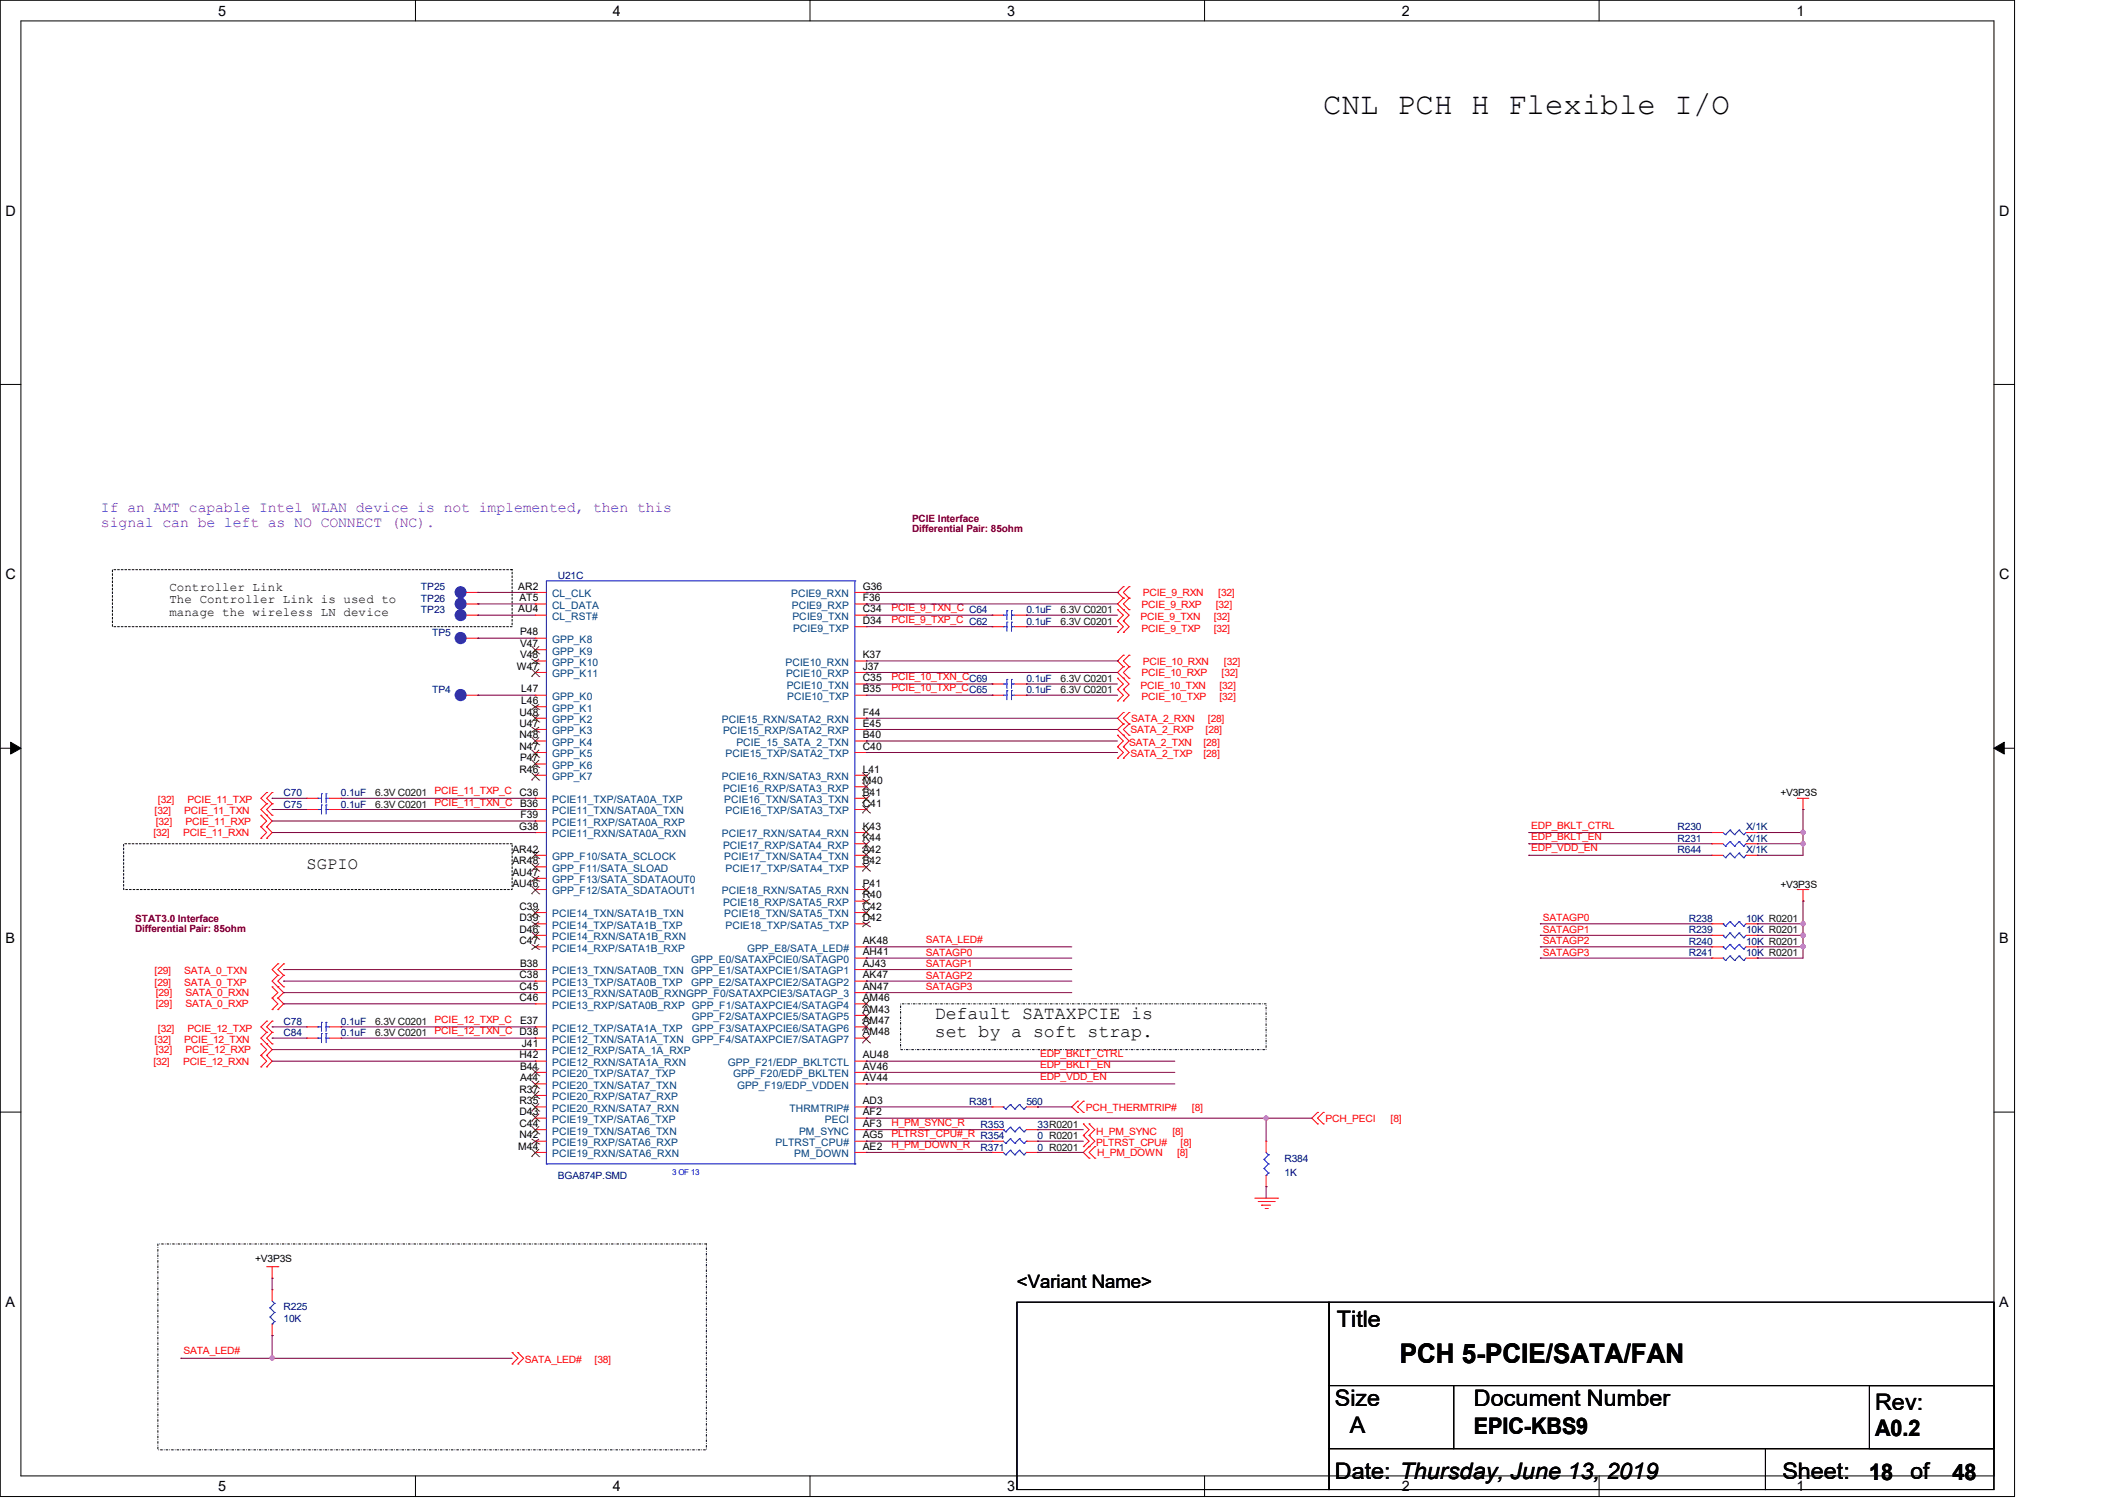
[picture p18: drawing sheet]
<svg xmlns="http://www.w3.org/2000/svg" width="297mm" height="210mm" viewBox="0 0 297 210" stroke-linecap="round" stroke-linejoin="round" font-family="sans-serif">
<defs><g id="words">
<text font-size="4.3" x="184.9" y="15.9">CNL PCH H Flexible I/O</text>
<text font-size="3.8" x="195.5" y="190.3">PCH 5-PCIE/SATA/FAN</text>
<g font-size="3.2">
<text x="186.8" y="185.3">Title</text>
<text x="186.5" y="196.3">Size</text>
<text x="205.9" y="196.3">Document Number</text>
<text x="262" y="196.9">Rev:</text>
<text x="188.5" y="200.2">A</text>
<text x="205.9" y="200.3">EPIC-KBS9</text>
<text x="261.9" y="200.4">A0.2</text>
<text x="186.5" y="206.5">Date: Thursday, June 13, 2019</text>
<text x="249" y="206.5">Sheet:</text>
<text x="261.1" y="206.7">18</text>
<text x="266.9" y="206.5">of</text>
<text x="272.8" y="206.7">48</text>
</g>
<text font-size="2.6" x="142.1" y="179.8">&lt;Variant Name&gt;</text>
<g font-size="2.5">
<text x="130.6" y="142.2">Default SATAXPCIE is</text>
<text x="130.6" y="144.8">set by a soft strap.</text>
</g>
<text font-size="2.4" x="42.8" y="121.3">SGPIO</text>
<g font-size="2.1" fill="#8000ff">
<text x="14.1" y="71.5">If an AMT capable Intel WLAN device is not implemented, then this</text>
<text x="14.1" y="73.6">signal can be left as NO CONNECT (NC).</text>
</g>
<g font-size="2">
<text x="30.5" y="2.2">5</text>
<text x="85.6" y="2.2">4</text>
<text x="140.7" y="2.2">3</text>
<text x="195.8" y="2.2">2</text>
<text x="251" y="2.2">1</text>
<text x=".8" y="30.1">D</text>
<text x="279.3" y="30.1">D</text>
<text x=".8" y="80.9">C</text>
<text x="279.3" y="80.9">C</text>
<text x=".8" y="131.7">B</text>
<text x="279.3" y="131.7">B</text>
<text x=".8" y="182.5">A</text>
<text x="279.3" y="182.5">A</text>
<text x="30.5" y="208.2">5</text>
<text x="85.6" y="208.2">4</text>
<text x="140.7" y="208.2">3</text>
<text x="195.8" y="208.2">2</text>
<text x="251" y="208.2">1</text>
</g>
<g font-size="1.7">
<text x="23.7" y="82.5">Controller Link</text>
<text x="23.7" y="84.2">The Controller Link is used to</text>
<text x="23.7" y="86">manage the wireless LN device</text>
</g>
<g font-size="1.4" fill="#800000">
<text x="127.4" y="72.9">PCIE Interface</text>
<text x="127.4" y="74.3">Differential Pair: 85ohm</text>
<text x="18.9" y="128.7">STAT3.0 Interface</text>
<text x="18.9" y="130.2">Differential Pair: 85ohm</text>
</g>
<g font-size="1.4" fill="#000080">
<text x="58.8" y="82.4">TP25</text>
<text x="77.9" y="80.9">U21C</text>
<text x="58.8" y="84">TP26</text>
<text x="58.8" y="85.6">TP23</text>
<text x="60.4" y="88.8">TP5</text>
<text x="143.4" y="85.6">0.1uF</text>
<text x="143.4" y="87.2">0.1uF</text>
<text x="143.4" y="95.2">0.1uF</text>
<text x="60.4" y="96.8">TP4</text>
<text x="143.4" y="96.8">0.1uF</text>
<text x="39.6" y="111.2">C70</text>
<text x="39.6" y="112.8">C75</text>
<text x="47.6" y="111.2">0.1uF</text>
<text x="47.6" y="112.8">0.1uF</text>
<text x="234.4" y="116">R230</text>
<text x="234.4" y="117.6">R231</text>
<text x="234.4" y="119.1">R644</text>
<text x="243.9" y="116">X/1K</text>
<text x="243.9" y="117.6">X/1K</text>
<text x="243.9" y="119.1">X/1K</text>
<text x="235.9" y="130.3">R239</text>
<text x="235.9" y="128.7">R238</text>
<text x="235.9" y="131.9">R240</text>
<text x="243.9" y="130.3">10K R0201</text>
<text x="243.9" y="128.7">10K R0201</text>
<text x="243.9" y="131.9">10K R0201</text>
<text x="235.9" y="133.5">R241</text>
<text x="243.9" y="133.5">10K R0201</text>
<text x="39.6" y="143.1">C78</text>
<text x="47.6" y="143.1">0.1uF</text>
<text x="39.6" y="144.7">C84</text>
<text x="47.6" y="144.7">0.1uF</text>
<text x="135.4" y="154.3">R381</text>
<text x="143.4" y="154.3">560</text>
<text x="137" y="157.4">R353</text>
<text x="137" y="160.7">R371</text>
<text x="145" y="157.4">33R0201</text>
<text x="145" y="160.7">0 R0201</text>
<text x="145" y="159">0 R0201</text>
<text x="77.9" y="164.6">BGA874P.SMD</text>
<text x="179.5" y="162.2">R384</text>
<text x="179.5" y="164.2">1K</text>
<text x="39.6" y="183">R225</text>
<text x="39.6" y="184.6">10K</text>
</g>
<g font-size="1.4">
<text x="72.4" y="82.3">AR2</text>
<text x="72.6" y="83.9">AT5</text>
<text x="120.5" y="82.3">G36</text>
<text x="120.5" y="83.9">F36</text>
<text x="72.4" y="85.5">AU4</text>
<text x="72.6" y="88.7">P48</text>
<text x="120.5" y="85.5">C34</text>
<text x="120.5" y="87.1">D34</text>
<text x="72.2" y="93.5">W47</text>
<text x="72.6" y="90.3">V47</text>
<text x="72.6" y="91.9">V48</text>
<text x="120.5" y="91.9">K37</text>
<text x="120.5" y="93.5">J37</text>
<text x="120.5" y="95.1">C35</text>
<text x="72.6" y="101.5">U47</text>
<text x="72.6" y="99.9">U48</text>
<text x="72.8" y="96.7">L47</text>
<text x="72.8" y="98.3">L46</text>
<text x="120.5" y="101.5">E45</text>
<text x="120.5" y="96.7">B35</text>
<text x="120.5" y="99.9">F44</text>
<text x="72.6" y="103.1">N48</text>
<text x="72.6" y="104.7">N47</text>
<text x="72.6" y="107.9">R46</text>
<text x="72.6" y="106.3">P47</text>
<text x="120.5" y="103.1">B40</text>
<text x="120.5" y="107.9">L41</text>
<text x="120.5" y="104.7">C40</text>
<text x="72.6" y="111.1">C36</text>
<text x="72.6" y="112.6">B36</text>
<text x="120.5" y="111.1">B41</text>
<text x="120.5" y="112.6">C41</text>
<text x="120.5" y="109.5">M40</text>
<text x="248.7" y="111.2">+V3P3S</text>
<text x="71.6" y="119">AR42</text>
<text x="72.5" y="115.9">G38</text>
<text x="72.7" y="114.3">F39</text>
<text x="120.5" y="117.4">K44</text>
<text x="120.5" y="119">A42</text>
<text x="120.5" y="115.9">K43</text>
<text x="71.6" y="123.8">AU46</text>
<text x="71.6" y="122.3">AU47</text>
<text x="71.6" y="120.7">AR48</text>
<text x="120.5" y="120.7">B42</text>
<text x="120.5" y="123.8">P41</text>
<text x="120.5" y="125.4">R40</text>
<text x="248.7" y="124">+V3P3S</text>
<text x="72.6" y="131.8">C47</text>
<text x="72.6" y="128.6">D39</text>
<text x="72.6" y="130.2">D46</text>
<text x="72.6" y="127">C39</text>
<text x="120.5" y="127">C42</text>
<text x="120.5" y="128.6">D42</text>
<text x="120.5" y="131.8">AK48</text>
<text x="72.6" y="136.6">C38</text>
<text x="72.6" y="135">B38</text>
<text x="120.5" y="136.6">AK47</text>
<text x="120.5" y="133.4">AH41</text>
<text x="120.5" y="135">AJ43</text>
<text x="72.6" y="139.8">C46</text>
<text x="72.6" y="138.2">C45</text>
<text x="72.6" y="143">E37</text>
<text x="120.5" y="141.4">AM43</text>
<text x="120.5" y="138.2">AN47</text>
<text x="120.5" y="143">AM47</text>
<text x="120.5" y="139.8">AM46</text>
<text x="72.6" y="147.8">H42</text>
<text x="72.6" y="149.4">B44</text>
<text x="72.9" y="146.2">J41</text>
<text x="120.5" y="147.8">AU48</text>
<text x="120.5" y="144.6">AM48</text>
<text x="120.5" y="149.4">AV46</text>
<text x="72.6" y="155.7">D43</text>
<text x="72.6" y="152.6">R37</text>
<text x="72.6" y="154.2">R35</text>
<text x="72.6" y="151">A44</text>
<text x="120.5" y="155.7">AF2</text>
<text x="120.5" y="151">AV44</text>
<text x="120.5" y="154.2">AD3</text>
<text x="72.4" y="160.5">M44</text>
<text x="72.6" y="159">N42</text>
<text x="72.6" y="157.4">C44</text>
<text x="120.5" y="157.4">AF3</text>
<text x="120.5" y="160.5">AE2</text>
<text x="120.5" y="159">AG5</text>
<text x="35.6" y="176.3">+V3P3S</text>
</g>
<g font-size="1.4" fill="#004080">
<text x="77.1" y="83.4">CL_CLK</text>
<text x="110.5" y="83.4">PCIE9_RXN</text>
<text x="77.1" y="86.6">CL_RST#</text>
<text x="77.1" y="89.8">GPP_K8</text>
<text x="77.1" y="85">CL_DATA</text>
<text x="110.6" y="85">PCIE9_RXP</text>
<text x="110.7" y="86.6">PCIE9_TXN</text>
<text x="110.8" y="88.2">PCIE9_TXP</text>
<text x="77.1" y="91.4">GPP_K9</text>
<text x="77.1" y="93">GPP_K10</text>
<text x="77.1" y="94.6">GPP_K11</text>
<text x="109.7" y="93">PCIE10_RXN</text>
<text x="109.8" y="94.6">PCIE10_RXP</text>
<text x="77.1" y="97.7">GPP_K0</text>
<text x="77.1" y="99.4">GPP_K1</text>
<text x="77.1" y="101">GPP_K2</text>
<text x="100.8" y="101">PCIE15_RXN/SATA2_RXN</text>
<text x="109.9" y="96.2">PCIE10_TXN</text>
<text x="110" y="97.7">PCIE10_TXP</text>
<text x="77.1" y="102.5">GPP_K3</text>
<text x="77.1" y="104.1">GPP_K4</text>
<text x="77.1" y="105.7">GPP_K5</text>
<text x="77.1" y="107.4">GPP_K6</text>
<text x="101" y="102.5">PCIE15_RXP/SATA2_RXP</text>
<text x="101.3" y="105.7">PCIE15_TXP/SATA2_TXP</text>
<text x="102.9" y="104.1">PCIE_15_SATA_2_TXN</text>
<text x="77.1" y="113.7">PCIE11_TXN/SATA0A_TXN</text>
<text x="77.1" y="108.9">GPP_K7</text>
<text x="77.1" y="112.1">PCIE11_TXP/SATA0A_TXP</text>
<text x="100.8" y="108.9">PCIE16_RXN/SATA3_RXN</text>
<text x="101" y="110.5">PCIE16_RXP/SATA3_RXP</text>
<text x="101.2" y="112.1">PCIE16_TXN/SATA3_TXN</text>
<text x="101.3" y="113.7">PCIE16_TXP/SATA3_TXP</text>
<text x="77.1" y="115.3">PCIE11_RXP/SATA0A_RXP</text>
<text x="77.1" y="116.9">PCIE11_RXN/SATA0A_RXN</text>
<text x="100.8" y="116.9">PCIE17_RXN/SATA4_RXN</text>
<text x="101" y="118.5">PCIE17_RXP/SATA4_RXP</text>
<text x="77.1" y="124.9">GPP_F12/SATA_SDATAOUT1</text>
<text x="77.1" y="120.1">GPP_F10/SATA_SCLOCK</text>
<text x="77.1" y="123.3">GPP_F13/SATA_SDATAOUT0</text>
<text x="77.1" y="121.7">GPP_F11/SATA_SLOAD</text>
<text x="100.8" y="124.9">PCIE18_RXN/SATA5_RXN</text>
<text x="101.2" y="120.1">PCIE17_TXN/SATA4_TXN</text>
<text x="101.3" y="121.7">PCIE17_TXP/SATA4_TXP</text>
<text x="77.1" y="129.7">PCIE14_TXP/SATA1B_TXP</text>
<text x="77.1" y="131.3">PCIE14_RXN/SATA1B_RXN</text>
<text x="77.1" y="128.1">PCIE14_TXN/SATA1B_TXN</text>
<text x="101" y="126.5">PCIE18_RXP/SATA5_RXP</text>
<text x="101.2" y="128.1">PCIE18_TXN/SATA5_TXN</text>
<text x="101.3" y="129.7">PCIE18_TXP/SATA5_TXP</text>
<text x="77.1" y="132.9">PCIE14_RXP/SATA1B_RXP</text>
<text x="77.1" y="137.7">PCIE13_TXP/SATA0B_TXP</text>
<text x="77.1" y="136.1">PCIE13_TXN/SATA0B_TXN</text>
<text x="96.6" y="137.7">GPP_E2/SATAXPCIE2/SATAGP2</text>
<text x="96.6" y="134.5">GPP_E0/SATAXPCIE0/SATAGP0</text>
<text x="96.6" y="136.1">GPP_E1/SATAXPCIE1/SATAGP1</text>
<text x="104.4" y="132.9">GPP_E8/SATA_LED#</text>
<text x="77.1" y="140.8">PCIE13_RXP/SATA0B_RXP GPP_F1/SATAXPCIE4/SATAGP4</text>
<text x="77.1" y="139.3">PCIE13_RXN/SATA0B_RXNGPP_F0/SATAXPCIE3/SATAGP_3</text>
<text x="96.6" y="142.5">GPP_F2/SATAXPCIE5/SATAGP5</text>
<text x="77.1" y="148.8">PCIE12_RXN/SATA1A_RXN</text>
<text x="77.1" y="145.6">PCIE12_TXN/SATA1A_TXN</text>
<text x="77.1" y="147.2">PCIE12_RXP/SATA_1A_RXP</text>
<text x="77.1" y="144.1">PCIE12_TXP/SATA1A_TXP</text>
<text x="96.6" y="145.6">GPP_F4/SATAXPCIE7/SATAGP7</text>
<text x="96.6" y="144.1">GPP_F3/SATAXPCIE6/SATAGP6</text>
<text x="101.7" y="148.8">GPP_F21/EDP_BKLTCTL</text>
<text x="77.1" y="150.4">PCIE20_TXP/SATA7_TXP</text>
<text x="77.1" y="153.6">PCIE20_RXP/SATA7_RXP</text>
<text x="77.1" y="152">PCIE20_TXN/SATA7_TXN</text>
<text x="77.1" y="155.2">PCIE20_RXN/SATA7_RXN</text>
<text x="102.4" y="150.4">GPP_F20/EDP_BKLTEN</text>
<text x="103" y="152">GPP_F19/EDP_VDDEN</text>
<text x="110.3" y="155.2">THRMTRIP#</text>
<text x="77.1" y="156.8">PCIE19_TXP/SATA6_TXP</text>
<text x="77.1" y="160">PCIE19_RXP/SATA6_RXP</text>
<text x="77.1" y="158.4">PCIE19_TXN/SATA6_TXN</text>
<text x="77.1" y="161.6">PCIE19_RXN/SATA6_RXN</text>
<text x="108.3" y="160">PLTRST_CPU#</text>
<text x="111" y="161.6">PM_DOWN</text>
<text x="111.6" y="158.4">PM_SYNC</text>
<text x="115.2" y="156.8">PECI</text>
</g>
<g font-size="1.4" fill="#f00">
<text x="159.6" y="83.2">PCIE_9_RXN</text>
<text x="170.2" y="83.2">[32]</text>
<text x="124.5" y="85.3">PCIE_9_TXN_C C64</text>
<text x="124.5" y="87">PCIE_9_TXP_C C62</text>
<text x="159.3" y="86.6">PCIE_9_TXN</text>
<text x="159.5" y="88.2">PCIE_9_TXP</text>
<text x="159.5" y="84.8">PCIE_9_RXP</text>
<text x="169.5" y="86.6">[32]</text>
<text x="169.5" y="88.2">[32]</text>
<text x="169.8" y="84.8">[32]</text>
<text x="124.5" y="95">PCIE_10_TXN_CC69</text>
<text x="159.5" y="94.4">PCIE_10_RXP</text>
<text x="159.6" y="92.8">PCIE_10_RXN</text>
<text x="170.7" y="94.4">[32]</text>
<text x="171" y="92.8">[32]</text>
<text x="124.5" y="96.5">PCIE_10_TXP_CC65</text>
<text x="158" y="100.8">SATA_2_RXN</text>
<text x="159.3" y="96.2">PCIE_10_TXN</text>
<text x="159.5" y="97.7">PCIE_10_TXP</text>
<text x="168.7" y="100.8">[28]</text>
<text x="170.4" y="96.2">[32]</text>
<text x="170.4" y="97.7">[32]</text>
<text x="157.7" y="104.1">SATA_2_TXN</text>
<text x="157.9" y="102.4">SATA_2_RXP</text>
<text x="157.9" y="105.7">SATA_2_TXP</text>
<text x="168.1" y="104.1">[28]</text>
<text x="168.1" y="105.7">[28]</text>
<text x="168.4" y="102.4">[28]</text>
<text x="21.6" y="113.7">[32]</text>
<text x="22.1" y="112.1">[32]</text>
<text x="25.7" y="113.7">PCIE_11_TXN</text>
<text x="26.2" y="112.1">PCIE_11_TXP</text>
<text x="60.7" y="110.9">PCIE_11_TXP_C</text>
<text x="60.7" y="112.5">PCIE_11_TXN_C</text>
<text x="21.4" y="116.8">[32]</text>
<text x="21.8" y="115.1">[32]</text>
<text x="25.6" y="116.8">PCIE_11_RXN</text>
<text x="25.9" y="115.1">PCIE_11_RXP</text>
<text x="213.9" y="115.7">EDP_BKLT_CTRL</text>
<text x="213.9" y="117.3">EDP_BKLT_EN</text>
<text x="213.9" y="118.9">EDP_VDD_EN</text>
<text x="129.3" y="131.7">SATA_LED#</text>
<text x="215.5" y="128.7">SATAGP0</text>
<text x="215.5" y="130.3">SATAGP1</text>
<text x="215.5" y="131.9">SATAGP2</text>
<text x="21.6" y="136.1">[29]</text>
<text x="21.6" y="137.7">[29]</text>
<text x="25.7" y="136.1">SATA_0_TXN</text>
<text x="25.7" y="137.7">SATA_0_TXP</text>
<text x="129.3" y="133.4">SATAGP0</text>
<text x="129.3" y="135">SATAGP1</text>
<text x="129.3" y="136.7">SATAGP2</text>
<text x="215.5" y="133.4">SATAGP3</text>
<text x="21.8" y="139.1">[29]</text>
<text x="21.8" y="140.7">[29]</text>
<text x="25.9" y="139.1">SATA_0_RXN</text>
<text x="25.9" y="140.7">SATA_0_RXP</text>
<text x="60.7" y="142.8">PCIE_12_TXP_C</text>
<text x="129.3" y="138.3">SATAGP3</text>
<text x="21.4" y="148.7">[32]</text>
<text x="21.6" y="145.6">[32]</text>
<text x="21.8" y="147.1">[32]</text>
<text x="22.1" y="144.1">[32]</text>
<text x="25.6" y="148.7">PCIE_12_RXN</text>
<text x="25.7" y="145.6">PCIE_12_TXN</text>
<text x="25.9" y="147.1">PCIE_12_RXP</text>
<text x="26.2" y="144.1">PCIE_12_TXP</text>
<text x="60.7" y="144.4">PCIE_12_TXN_C D38</text>
<text x="145.3" y="147.6">EDP_BKLT_CTRL</text>
<text x="145.3" y="149.2">EDP_BKLT_EN</text>
<text x="145.3" y="150.8">EDP_VDD_EN</text>
<text x="151.7" y="155.1">PCH_THERMTRIP#</text>
<text x="166.5" y="155.1">[8]</text>
<text x="124.5" y="157.2">H_PM_SYNC_R</text>
<text x="124.5" y="160.4">H_PM_DOWN_R</text>
<text x="124.5" y="158.8">PLTRST_CPU#_R R354</text>
<text x="153.1" y="158.4">H_PM_SYNC</text>
<text x="153.1" y="160">PLTRST_CPU#</text>
<text x="153.3" y="161.4">H_PM_DOWN</text>
<text x="163.8" y="158.4">[8]</text>
<text x="164.4" y="161.4">[8]</text>
<text x="164.9" y="160">[8]</text>
<text x="185.2" y="156.6">PCH_PECI</text>
<text x="194.3" y="156.6">[8]</text>
<text x="25.6" y="189.1">SATA_LED#</text>
<text x="73.3" y="190.3">SATA_LED#</text>
<text x="83.1" y="190.3">[38]</text>
</g>
<g font-size="1.4" fill="#400000">
<text x="148.2" y="85.6">6.3V C0201</text>
<text x="148.2" y="87.2">6.3V C0201</text>
<text x="148.2" y="95.2">6.3V C0201</text>
<text x="148.2" y="96.8">6.3V C0201</text>
<text x="52.4" y="111.2">6.3V C0201</text>
<text x="52.4" y="112.8">6.3V C0201</text>
<text x="52.4" y="143.1">6.3V C0201</text>
<text x="52.4" y="144.7">6.3V C0201</text>
</g>
<text font-size="1.1" fill="#00f" x="93.9" y="164.1">3 OF 13</text>
</g></defs>
<path d="M0 0h281.4v209h-281.4zM2.9 2.9h275.7v203.2h-275.7z" fill="none" stroke="#000" stroke-width=".14"/>
<g fill="#fff">
<path d="M30.5 .4h1.1v2.2h-1.1z"/>
<path d="M30.5 206.4h1.1v2.3h-1.1z"/>
</g>
<path d="M58 0v2.9M58 206.1v2.9" fill="none" stroke="#000" stroke-width=".14"/>
<g fill="#fff">
<path d="M85.6 .4h1.1v2.2h-1.1z"/>
<path d="M85.6 206.4h1.1v2.3h-1.1z"/>
</g>
<path d="M113.2 0v2.9M113.2 206.1v2.9" fill="none" stroke="#000" stroke-width=".14"/>
<g fill="#fff">
<path d="M140.7 .4h1.1v2.2h-1.1z"/>
<path d="M140.7 206.4h1.1v2.3h-1.1z"/>
</g>
<path d="M168.3 0v2.9M168.3 206.1v2.9" fill="none" stroke="#000" stroke-width=".14"/>
<g fill="#fff">
<path d="M195.8 .4h1.1v2.2h-1.1z"/>
<path d="M195.8 206.4h1.1v2.3h-1.1z"/>
</g>
<path d="M223.4 0v2.9M223.4 206.1v2.9" fill="none" stroke="#000" stroke-width=".14"/>
<g fill="#fff">
<path d="M251 .4h1.1v2.2h-1.1z"/>
<path d="M251 206.4h1.1v2.3h-1.1z"/>
<path d="M.8 28.3h1.4v2.2h-1.4z"/>
<path d="M279.3 28.3h1.4v2.2h-1.4z"/>
<path d="M.8 79h1.4v2.3h-1.4z"/>
<path d="M279.3 79h1.4v2.3h-1.4z"/>
</g>
<path d="M0 53.7h2.9M278.6 53.7h2.8" fill="none" stroke="#000" stroke-width=".14"/>
<g fill="#fff">
<path d="M.8 129.8h1.3v2.3h-1.3z"/>
<path d="M279.3 129.8h1.3v2.3h-1.3z"/>
</g>
<path d="M0 104.5h2.9M278.6 104.5h2.8" fill="none" stroke="#000" stroke-width=".14"/>
<path d="M1.5 103.6l1.4 .9-1.4 .8zM278.6 104.5l1.4-.9v1.7z" fill="#000" stroke="#000" stroke-width=".14"/>
<g fill="#fff">
<path d="M.8 180.6h1.3v2.3h-1.3z"/>
<path d="M279.3 180.6h1.3v2.3h-1.3z"/>
</g>
<path d="M0 155.3h2.9M278.6 155.3h2.8M142.1 181.8h43.6v26.2h-43.6zM185.7 193.5h17.4v8.8h-17.4zM185.7 181.8h92.9v11.7h-92.9zM203.1 193.5h75.5v8.8h-75.5zM261.2 193.5h17.4v8.8h-17.4zM185.7 202.3h60.9v5.7h-60.9zM246.6 202.3h32v5.7h-32z" fill="none" stroke="#000" stroke-width=".14"/>
<path d="M125.8 140.2h51.1v6.4h-51.1zM22.1 173.7h76.6v28.7h-76.6z" fill="none" stroke="#000" stroke-width=".14" stroke-dasharray=".3 .3 0 .3"/>
<path d="M15.7 79.5h55.8v8h-55.8zM17.3 117.8h54.2v6.4h-54.2z" fill="none" stroke="#000" stroke-width=".14" stroke-dasharray=".3 .3"/>
<g fill="none" stroke="#f00" stroke-width=".14">
<path d="M65.2 84.3h1.6M65.2 97.1h1.6M65.2 89.1h1.6M65.2 82.7h1.6M65.2 85.9h1.6M66.8 84.3h.1M66.8 89.1h.1M66.8 82.7h.1M66.8 97.1h.1M66.8 85.9h.1M74.8 85.9h.1M74.8 89.1h.1"/>
<path d="M74.8 90.7h.1M74.8 84.3h.1M74.8 92.3h.1M74.8 93.9h.1M74.8 97.1h.1M74.8 82.7h.1M74.8 98.7h.1M74.8 84.3h1.5M74.8 97.1h1.5M74.8 89.1h1.5M74.8 82.7h1.5M74.8 85.9h1.5"/>
<path d="M74.8 90.7h1.5M74.8 92.3h1.5M74.8 93.9h1.5M74.8 98.7h1.5M119.4 84.3h1.6M119.4 95.5h1.6M119.4 97.1h1.6M119.4 82.7h1.6M119.4 85.9h1.6M119.4 92.3h1.6M119.4 93.9h1.6M119.4 87.5h1.6"/>
<path d="M121 92.3h.1M121 93.9h.1M121 95.5h.1M121 97.1h.1M121 82.7h.1M121 84.3h.1M121 85.9h.1M121 87.5h.1M138.6 95.5h.1M138.6 97.1h.1M138.6 85.9h.1M138.6 87.5h.1"/>
<path d="M138.6 95.5h1.6M138.6 97.1h1.6M138.6 85.9h1.6M138.6 87.5h1.6M141.8 95.5h1.6M141.8 97.1h1.6M141.8 85.9h1.6M141.8 87.5h1.6M143.4 95.5h.1M143.4 97.1h.1M143.4 85.9h.1M143.4 87.5h.1"/>
<path d="M156.1 85.1h.1M156.1 86.7h.1M156.1 88.3h.1M156.1 94.7h.1M156.1 96.3h.1M156.1 97.9h.1M156.1 85.1l.8 .8-.8 .8M156.1 86.7l.8 .8-.8 .8M156.1 94.7l.8 .8-.8 .8M156.1 96.3l.8 .8-.8 .8M156.9 99.5h.1M156.9 85.1h.1"/>
<path d="M156.9 86.7h.1M156.9 88.3h.1M156.9 81.9h.1M156.9 83.5h.1M156.9 94.7h.1M156.9 96.3h.1M156.9 97.9h.1M156.9 91.5h.1M156.9 93.1h.1M156.9 99.5l-.8 .8 .8 .8M156.9 85.1l.8 .8-.8 .8M156.9 86.7l.8 .8-.8 .8"/>
<path d="M156.9 81.9l-.8 .8 .8 .8M156.9 83.5l-.8 .8 .8 .8M156.9 93.1l-.8 .8 1.6 1.6-.8 .8M156.9 96.3l.8 .8-.8 .8M156.9 91.5l-.8 .8 .8 .8M157.7 99.5h.1M157.7 83.5h.1M157.7 81.9h.1M157.7 85.1h.1M157.7 93.1h.1M157.7 91.5h.1M157.7 94.7h.1"/>
<path d="M157.7 99.5l-.8 .8 .8 .8M157.7 81.9l-.8 .8 .8 .8M157.7 83.5l-.8 .8 .8 .8M157.7 91.5l-.8 .8 .8 .8M157.7 93.1l-.8 .8 .8 .8M36.4 117.1h.1M36.4 115.4h.1M36.4 113.8h.1M36.4 115.4l.9 .8-.9 .9M36.4 113.8l.9 .8-.9 .8M37.3 110.7h.1M37.3 112.2h.1"/>
<path d="M37.3 113.8h.1M37.3 115.4h.1M37.3 117.1h.1M37.3 110.7l-.9 .8 .9 .7M37.3 112.2l-.9 .8 .9 .8M37.3 115.4l.7 .8-.7 .9M37.3 113.8l.7 .8-.7 .8M38 110.7h.1M38 112.2h.1M38 113.8h.1M38 110.7l-.7 .8 .7 .7M38 112.2l-.7 .8 .7 .8"/>
<path d="M42.8 111.5h.1M42.8 113h.1M42.8 111.5h1.6M42.8 113h1.6M46 111.5h1.6M46 113h1.6M47.6 111.5h.1M47.6 113h.1M74.8 101.9h.1M74.8 103.5h.1M74.8 113h.1M74.8 105.1h.1"/>
<path d="M74.8 106.7h.1M74.8 108.2h.1M74.8 119.4h.1M74.8 114.6h.1M74.8 111.5h.1M74.8 116.2h.1M74.8 100.3h.1M74.8 111.5h1.5M74.8 116.2h1.5M74.8 103.5h1.5M74.8 101.9h1.5M74.8 113h1.5"/>
<path d="M74.8 105.1h1.5M74.8 106.7h1.5M74.8 108.2h1.5M74.8 119.4h1.5M74.8 114.6h1.5M74.8 100.3h1.5M119.4 111.5h1.6M119.4 116.2h1.6M119.4 117.8h1.6M119.4 103.5h1.6M119.4 101.9h1.6M119.4 113h1.6"/>
<path d="M119.4 105.1h1.6M119.4 108.2h1.6M119.4 119.4h1.6M119.4 109.9h1.6M119.4 100.3h1.6M121 103.5h.1M121 111.5h.1M121 101.9h.1M121 108.2h.1M121 117.8h.1M121 113h.1M121 119.4h.1"/>
<path d="M121 109.9h.1M121 100.3h.1M121 116.2h.1M121 105.1h.1M156.1 102.7h.1M156.1 104.3h.1M156.1 105.9h.1M156.1 102.7l.8 .8-.8 .8M156.1 104.3l.8 .8-.8 .8M156.9 101.1h.1M156.9 102.7h.1M156.9 104.3h.1"/>
<path d="M156.9 105.9h.1M156.9 101.1l-.8 .8 1.6 1.6-.8 .8M156.9 104.3l.8 .8-.8 .8M157.7 101.1h.1M157.7 102.7h.1M157.7 101.1l-.8 .8 .8 .8M239.1 116.2h.1M239.1 117.8h.1M239.1 119.4h.1M239.1 116.2h1.6M239.1 117.8h1.6M239.1 119.4h1.6"/>
<path d="M243.9 116.2h1.6M243.9 117.8h1.6M243.9 119.4h1.6M245.5 116.2h.1M245.5 117.8h.1M245.5 119.4h.1M251.1 111.5h.1M251.1 111.5h1.6M251.9 113h.1M251.9 111.5v1.5M38 139.4h.1M38 137.8h.1"/>
<path d="M38 137.8l.8 .8-.8 .8M38 139.4l.8 .8-.8 .8M38.8 134.6h.1M38.8 136.2h.1M38.8 137.8h.1M38.8 139.4h.1M38.8 134.6l-.8 .8 .8 .8M38.8 136.2l-.8 .8 1.6 1.6-.8 .8M38.8 139.4l.8 .8-.8 .8M39.6 134.6h.1M39.6 136.2h.1M39.6 137.8h.1"/>
<path d="M39.6 134.6l-.8 .8 .8 .8M39.6 136.2l-.8 .8 .8 .8M74.8 132.2h.1M74.8 137h.1M74.8 124.2h.1M74.8 138.6h.1M74.8 129h.1M74.8 122.6h.1M74.8 130.6h.1M74.8 135.4h.1M74.8 121h.1M74.8 127.4h.1"/>
<path d="M74.8 124.2h1.5M74.8 130.6h1.5M74.8 129h1.5M74.8 121h1.5M74.8 127.4h1.5M74.8 137h1.5M74.8 132.2h1.5M74.8 138.6h1.5M74.8 122.6h1.5M74.8 135.4h1.5M119.4 124.2h1.6M119.4 133.8h1.6"/>
<path d="M119.4 129h1.6M119.4 121h1.6M119.4 127.4h1.6M119.4 137h1.6M119.4 132.2h1.6M119.4 138.6h1.6M119.4 135.4h1.6M119.4 125.8h1.6M121 121h.1M121 127.4h.1M121 137h.1M121 133.8h.1"/>
<path d="M121 124.2h.1M121 129h.1M121 132.2h.1M121 135.4h.1M121 125.8h.1M121 138.6h.1M239.1 130.6h.1M239.1 133.8h.1M239.1 129h.1M239.1 132.2h.1M239.1 130.6h1.6M239.1 133.8h1.6"/>
<path d="M239.1 129h1.6M239.1 132.2h1.6M243.9 130.6h1.6M243.9 133.8h1.6M243.9 129h1.6M243.9 132.2h1.6M245.5 130.6h.1M245.5 133.8h.1M245.5 129h.1M245.5 132.2h.1M251.1 124.2h.1M251.1 124.2h1.6"/>
<path d="M251.9 125.8h.1M251.9 124.2v1.6M36.4 149h.1M36.4 147.4h.1M36.4 145.8h.1M36.4 147.4l.9 .8-.9 .8M36.4 145.8l.9 .8-.9 .8M37.3 142.6h.1M37.3 144.1h.1M37.3 145.8h.1M37.3 147.4h.1M37.3 149h.1"/>
<path d="M37.3 142.6l-.9 .8 .9 .7M37.3 144.1l-.9 .8 .9 .9M37.3 147.4l.7 .8-.7 .8M37.3 145.8l.7 .8-.7 .8M38 141h.1M38 142.6h.1M38 144.1h.1M38 145.8h.1M38 142.6l-.7 .8 .7 .7M38 144.1l-.7 .8 .7 .9M38.8 141h.1M42.8 143.4h.1"/>
<path d="M42.8 144.9h.1M42.8 143.4h1.6M42.8 144.9h1.6M46 143.4h1.6M46 144.9h1.6M47.6 143.4h.1M47.6 144.9h.1M74.8 148.2h.1M74.8 149.7h.1M74.8 140.2h.1M74.8 156.1h.1M74.8 153h.1"/>
<path d="M74.8 144.9h.1M74.8 159.3h.1M74.8 151.3h.1M74.8 157.7h.1M74.8 154.6h.1M74.8 146.6h.1M74.8 143.4h.1M74.8 157.7h1.5M74.8 143.4h1.5M74.8 144.9h1.5M74.8 156.1h1.5M74.8 148.2h1.5"/>
<path d="M74.8 149.7h1.5M74.8 140.2h1.5M74.8 151.3h1.5M74.8 153h1.5M74.8 154.6h1.5M74.8 159.3h1.5M74.8 146.6h1.5M119.4 157.7h1.6M119.4 143.4h1.6M119.4 144.9h1.6M119.4 156.1h1.6M119.4 148.2h1.6"/>
<path d="M119.4 149.7h1.6M119.4 140.2h1.6M119.4 151.3h1.6M119.4 154.6h1.6M119.4 159.3h1.6M119.4 141.8h1.6M121 156.1h.1M121 157.7h.1M121 151.3h.1M121 154.6h.1M121 148.2h.1M121 141.8h.1"/>
<path d="M121 159.3h.1M121 144.9h.1M121 149.7h.1M121 143.4h.1M121 140.2h.1M138.6 157.7h.1M138.6 159.3h.1M138.6 154.6h.1M138.6 157.7h1.6M138.6 154.6h1.6M138.6 159.3h1.6M143.4 157.7h1.5"/>
<path d="M143.4 154.6h1.5M143.4 159.3h1.5M144.9 157.7h.1M144.9 159.3h.1M144.9 154.6h.1M150.5 153.8h.1M150.5 155.3h.1M150.5 153.8l-.8 .8 .8 .7M151.3 155.3h.1M151.3 153.8h.1M151.3 156.9h.1M151.3 158.5h.1"/>
<path d="M151.3 153.8l-.8 .8 .8 .7M151.3 156.9l.8 .8-.8 .8M151.3 158.5l.8 .8-.8 .8M152.1 156.9h.1M152.1 158.5h.1M152.1 156.9l.9 .8-.9 .8M152.1 158.5l.9 .8-.9 .8M176.9 159.3h.1M176.9 159.3v1.6M184.1 155.3h.1M184.1 156.9h.1M184.1 155.3l-.8 .8 .8 .8"/>
<path d="M184.9 156.9h.1M184.9 155.3h.1M184.9 155.3l-.8 .8 .8 .8M37.3 176.9h1.5M38 178.5h.1M38 176.9v1.6M38.8 176.9h.1M74.8 160.9h.1M74.8 160.9h1.5M119.4 160.9h1.6M121 160.9h.1M138.6 160.9h.1"/>
<path d="M138.6 160.9h1.6M143.4 160.9h1.5M144.9 160.9h.1M151.3 160.1h.1M152.1 160.1h.1M152.1 161.7h.1M152.1 160.1l-.8 .8 .8 .8M153 161.7h.1M153 160.1h.1M153 160.1l-.9 .8 .9 .8M175.3 167.3h3.2M175.8 167.8h2.2"/>
<path d="M176.2 168.3h.1M176.2 168.3h1.3M176.7 168.7h.3M176.9 165.7h.1M176.9 164.1v1.6M177 168.7h.1M178 167.8h.1M178.5 167.3h.1M38 180.1h.1M38 186.5h.1M38 180.1v1.6M38 184.9v1.6"/>
<path d="M71.5 188.8h.1M71.5 190.5h.1M71.5 188.8l.8 .9-.8 .8M72.3 188.8h.1M72.3 190.5h.1M72.3 188.8l.9 .9-.9 .8"/>
</g>
<g fill="none" stroke="#00f" stroke-width=".14">
<path d="M119.4 81.1h.1M119.4 81.1h-43.1v81.4M119.4 81.1v81.4M140.2 95.5h.1M140.2 97.1h.1M140.2 85.9h.1M140.2 87.5h.1M140.2 95.5h.5M140.2 97.1h.5M140.2 85.9h.5M140.2 87.5h.5M140.7 94.9h.1"/>
<path d="M140.7 96.4h.1M140.7 85.3h.1M140.7 86.9h.1M140.7 85.3v1.2M140.7 86.9v1.2M140.7 94.9v1.2M140.7 96.4v1.3M141.3 94.9h.1M141.3 95.5h.1M141.3 96.4h.1M141.3 97.1h.1M141.3 85.3h.1"/>
<path d="M141.3 85.9h.1M141.3 86.9h.1M141.3 87.5h.1M141.3 95.5h.5M141.3 85.3v1.2M141.3 86.9v1.2M141.3 94.9v1.2M141.3 96.4v1.3M141.3 97.1h.5M141.3 85.9h.5M141.3 87.5h.5M44.4 111.5h.1"/>
<path d="M44.4 113h.1M44.4 111.5h.5M44.4 113h.5M44.9 110.8h.1M44.9 112.4h.1M44.9 110.8v1.3M44.9 112.4v1.3M45.6 110.8h.1M45.6 111.5h.1M45.6 112.4h.1M45.6 113h.1M45.6 110.8v1.3"/>
<path d="M45.6 112.4v1.3M45.6 111.5h.4M45.6 113h.4M240.7 116.2l.3 .3M240.7 117.8l.3 .4M240.7 119.4l.3 .4M241 116.5h.1M241 118.2h.1M241 119.8h.1M241.7 115.9h.1M241.7 117.5h.1M241.7 119.1h.1"/>
<path d="M241.7 115.9l-.7 .6M241.7 115.9l.6 .6M241.7 117.5l-.7 .7M241.7 117.5l.6 .7M241.7 119.1l-.7 .7M241.7 119.1l.6 .7M242.3 116.5h.1M242.3 118.2h.1M242.3 119.8h.1M243 115.9h.1M243 117.5h.1M243 119.1h.1"/>
<path d="M243 115.9l.6 .6M243 115.9l-.7 .6M243 117.5l.6 .7M243 117.5l-.7 .7M243 119.1l.6 .7M243 119.1l-.7 .7M243.6 116.5h.1M243.6 118.2h.1M243.6 119.8h.1M243.9 116.2h.1M243.9 117.8h.1M243.9 119.4h.1"/>
<path d="M243.9 116.2l-.3 .3M243.9 117.8l-.3 .4M243.9 119.4l-.3 .4M240.7 130.6h.1M240.7 133.8h.1M240.7 129h.1M240.7 132.2h.1M240.7 130.6l.3 .3M240.7 133.8l.3 .3M240.7 129l.3 .3M240.7 132.2l.3 .3M241 130.9h.1"/>
<path d="M241 134.1h.1M241 129.3h.1M241 132.5h.1M241.7 130.3h.1M241.7 133.5h.1M241.7 128.7h.1M241.7 131.9h.1M241.7 130.3l-.7 .6M241.7 130.3l.6 .6M241.7 133.5l-.7 .6M241.7 133.5l.6 .6M241.7 128.7l-.7 .6"/>
<path d="M241.7 128.7l.6 .6M241.7 131.9l-.7 .6M241.7 131.9l.6 .6M242.3 130.9h.1M242.3 134.1h.1M242.3 129.3h.1M242.3 132.5h.1M243 130.3h.1M243 133.5h.1M243 128.7h.1M243 131.9h.1M243 130.3l.6 .6"/>
<path d="M243 130.3l-.7 .6M243 133.5l.6 .6M243 133.5l-.7 .6M243 128.7l.6 .6M243 128.7l-.7 .6M243 131.9l.6 .6M243 131.9l-.7 .6M243.6 130.9h.1M243.6 134.1h.1M243.6 129.3h.1M243.6 132.5h.1M243.9 130.6l-.3 .3"/>
<path d="M243.9 133.8l-.3 .3M243.9 129l-.3 .3M243.9 132.2l-.3 .3M44.4 143.4h.1M44.4 144.9h.1M44.4 143.4h.5M44.4 144.9h.5M44.9 142.7h.1M44.9 144.3h.1M44.9 142.7v1.3M44.9 144.3v1.3M45.6 142.7h.1"/>
<path d="M45.6 143.4h.1M45.6 144.3h.1M45.6 144.9h.1M45.6 143.4h.4M45.6 142.7v1.3M45.6 144.3v1.3M45.6 144.9h.4M140.2 157.7h.1M140.2 154.6h.1M140.2 157.7l.3 .3M140.2 159.3l.3 .3M140.2 154.6l.3 .3"/>
<path d="M140.5 158h.1M140.5 159.6h.1M140.5 154.9h.1M141.1 157.4h.1M141.1 159h.1M141.1 154.2h.1M141.1 157.4l-.6 .6M141.1 157.4l.7 .6M141.1 159l-.6 .6M141.1 159l.7 .6M141.1 154.2l-.6 .7M141.1 154.2l.7 .7"/>
<path d="M141.8 158h.1M141.8 159.6h.1M141.8 154.9h.1M142.4 157.4h.1M142.4 159h.1M142.4 154.2h.1M142.4 157.4l.6 .6M142.4 157.4l-.6 .6M142.4 159l.6 .6M142.4 159l-.6 .6M142.4 154.2l.6 .7M142.4 154.2l-.6 .7"/>
<path d="M143 158h.1M143 159.6h.1M143 154.9h.1M143.4 159.3h.1M143.4 157.7l-.4 .3M143.4 159.3l-.4 .3M143.4 154.6l-.4 .3M76.3 162.5h.1M76.3 162.5h43.1M119.4 162.5h.1M140.2 160.9l.3 .3M140.5 161.2h.1"/>
<path d="M141.1 160.6h.1M141.1 160.6l-.6 .6M141.1 160.6l.7 .6M141.8 161.2h.1M142.4 160.6h.1M142.4 160.6l.6 .6M142.4 160.6l-.6 .6M143 161.2h.1M143.4 160.9h.1M143.4 160.9l-.4 .3M176.6 161.9h.1M176.6 163.2h.1"/>
<path d="M176.6 163.2l.6 .6M176.6 161.9l.6 .6M176.9 164.1h.1M176.9 160.9l.3 .3M177.2 163.8h.1M177.2 161.2h.1M177.2 162.5h.1M177.2 163.8l-.3 .3M177.2 161.2l-.6 .7M177.2 162.5l-.6 .7M37.7 182.6h.1M37.7 183.9h.1"/>
<path d="M37.7 183.9l.7 .6M37.7 182.6l.7 .7M38 184.9h.1M38 181.7l.4 .3M38.4 184.5h.1M38.4 182h.1M38.4 183.3h.1M38.4 184.5l-.4 .4M38.4 182l-.7 .6M38.4 183.3l-.7 .6"/>
</g>
<g fill="#00f" stroke="#00f" stroke-width=".14">
<circle cx="64.3" cy="84.3" r=".77"/>
<circle cx="64.3" cy="89.1" r=".77"/>
<circle cx="64.3" cy="82.7" r=".77"/>
<circle cx="64.3" cy="97" r=".77"/>
<circle cx="64.3" cy="85.9" r=".76"/>
</g>
<g fill="none" stroke="#804000" stroke-width=".14">
<path d="M74.3 91.3h.1M74.3 92.7h.1M74.3 94.5h.1M74.3 99.1h.1M74.3 90.2l1 1.1M74.3 92l1 .7M74.3 93.4l1 1.1M74.3 98.3l1 .8M74.3 99.8l1 1M75.3 91.3h.1M75.3 92.7h.1M75.3 94.5h.1"/>
<path d="M75.3 99.1h.1M75.3 90.2l-1 1.1M75.3 92l-1 .7M75.3 93.4l-1 1.1M75.3 98.3l-1 .8M75.3 99.8l-1 1M74.3 102.2h.1M74.3 104h.1M74.3 105.8h.1M74.3 107.2h.1M74.3 108.9h.1M74.3 119.9h.1"/>
<path d="M74.3 100.8h.1M74.3 101.5l1 .7M74.3 102.9l1 1.1M74.3 104.7l1 1.1M74.3 106.1l1 1.1M74.3 107.9l1 1M74.3 118.8l1 1.1M75.3 102.2h.1M75.3 104h.1M75.3 105.8h.1M75.3 107.2h.1M75.3 108.9h.1"/>
<path d="M75.3 119.9h.1M75.3 100.8h.1M75.3 101.5l-1 .7M75.3 102.9l-1 1.1M75.3 104.7l-1 1.1M75.3 106.1l-1 1.1M75.3 107.9l-1 1M75.3 118.8l-1 1.1M120.5 112.1h.1M120.5 108.9h.1M120.5 118.5h.1M120.5 113.5h.1"/>
<path d="M120.5 119.9h.1M120.5 110.3h.1M120.5 116.7h.1M120.5 111l1 1.1M120.5 107.9l1 1M120.5 117.4l1 1.1M120.5 112.5l1 1M120.5 118.8l1 1.1M120.5 109.3l1 1M120.5 115.6l1 1.1M121.5 112.1h.1M121.5 108.9h.1"/>
<path d="M121.5 118.5h.1M121.5 113.5h.1M121.5 119.9h.1M121.5 110.3h.1M121.5 116.7h.1M121.5 111l-1 1.1M121.5 109.3l-1 1M121.5 107.9l-1 1M121.5 117.4l-1 1.1M121.5 112.5l-1 1M121.5 118.8l-1 1.1M121.5 115.6l-1 1.1"/>
<path d="M74.3 132.6h.1M74.3 124.8h.1M74.3 129.4h.1M74.3 123h.1M74.3 131.2h.1M74.3 121.6h.1M74.3 128h.1M74.3 131.9l1 .7M74.3 123.7l1 1.1M74.3 128.7l1 .7M74.3 122.3l1 .7M74.3 130.1l1 1.1"/>
<path d="M74.3 120.6l1 1M74.3 126.9l1 1.1M75.3 132.6h.1M75.3 124.8h.1M75.3 129.4h.1M75.3 123h.1M75.3 131.2h.1M75.3 121.6h.1M75.3 128h.1M75.3 131.9l-1 .7M75.3 123.7l-1 1.1M75.3 128.7l-1 .7"/>
<path d="M75.3 122.3l-1 .7M75.3 130.1l-1 1.1M75.3 120.6l-1 1M75.3 126.9l-1 1.1M120.5 121.6h.1M120.5 128h.1M120.5 124.8h.1M120.5 129.4h.1M120.5 126.2h.1M120.5 120.6l1 1M120.5 126.9l1 1.1M120.5 123.7l1 1.1"/>
<path d="M120.5 128.7l1 .7M120.5 125.5l1 .7M120.5 139.6l1 1.1M121.5 121.6h.1M121.5 128h.1M121.5 124.8h.1M121.5 129.4h.1M121.5 126.2h.1M121.5 120.6l-1 1M121.5 126.9l-1 1.1M121.5 123.7l-1 1.1M121.5 128.7l-1 .7"/>
<path d="M121.5 125.5l-1 .7M121.5 139.6l-1 1.1M74.3 150.2h.1M74.3 156.6h.1M74.3 153.4h.1M74.3 159.7h.1M74.3 152h.1M74.3 158.3h.1M74.3 155.1h.1M74.3 149.1l1 1.1M74.3 155.5l1 1.1M74.3 152.3l1 1.1"/>
<path d="M74.3 159l1 .7M74.3 150.9l1 1.1M74.3 157.3l1 1M74.3 154.1l1 1M75.3 150.2h.1M75.3 156.6h.1M75.3 153.4h.1M75.3 159.7h.1M75.3 152h.1M75.3 158.3h.1M75.3 155.1h.1M75.3 149.1l-1 1.1"/>
<path d="M75.3 157.3l-1 1M75.3 155.5l-1 1.1M75.3 152.3l-1 1.1M75.3 159l-1 .7M75.3 150.9l-1 1.1M75.3 154.1l-1 1M120.5 142.4h.1M120.5 145.6h.1M120.5 143.9h.1M120.5 140.7h.1M120.5 141.4l1 1M120.5 144.6l1 1"/>
<path d="M120.5 142.8l1 1.1M121.5 142.4h.1M121.5 145.6h.1M121.5 143.9h.1M121.5 140.7h.1M121.5 141.4l-1 1M121.5 144.6l-1 1M121.5 142.8l-1 1.1M74.3 161.5h.1M74.3 160.4l1 1.1M75.3 161.5h.1M75.3 160.4l-1 1.1"/>
</g>
<g fill="none" stroke="#800040" stroke-width=".14">
<path d="M66.8 89.1h.1M66.8 97.1h.1M66.8 82.7h.1M66.8 84.3h.1M66.8 85.9h.1M66.8 89.1h8M66.8 97.1h8M66.8 82.7h8M66.8 84.3h8M66.8 85.9h8M121 84.3h.1M121 93.9h.1"/>
<path d="M121 97.1h17.6M121 82.7h35.1M121 84.3h35.1M121 85.9h17.6M121 87.5h17.6M121 95.5h17.6M121 92.3h35.1M121 93.9h35.1M138.6 85.9h.1M138.6 87.5h.1M138.6 95.5h.1M138.6 97.1h.1"/>
<path d="M143.4 85.9h.1M143.4 87.5h.1M143.4 95.5h.1M143.4 97.1h.1M143.4 97.1h12.7M143.4 85.9h12.7M143.4 87.5h12.7M143.4 95.5h12.7M156.1 82.7h.1M156.1 92.3h.1M38 111.5h.1M38 113h.1"/>
<path d="M38 116.2h36.8M38 111.5h4.8M38 113h4.8M38 114.6h36.8M47.6 111.5h27.2M47.6 113h27.2M74.8 111.5h.1M74.8 113h.1M74.8 114.6h.1M74.8 116.2h.1M121 101.9h.1M121 105.1h.1"/>
<path d="M121 103.5h.1M121 100.3h.1M121 101.9h35.1M121 105.1h35.1M121 103.5h35.1M121 100.3h35.1M213.6 116.2h.1M213.6 117.8h.1M213.6 119.4h.1M213.6 116.2h25.5M213.6 117.8h25.5M213.6 119.4h25.5"/>
<path d="M245.5 116.2h.1M245.5 119.4h.1M245.5 117.8h.1M245.5 116.2h6.4M245.5 117.8h6.4M251.9 117.8h.1M251.9 116.2h.1M251.9 113h.1M251.9 113v6.4h-6.4M39.6 138.6h.1M39.6 135.4h.1M39.6 137h.1"/>
<path d="M39.6 135.4h35.2M39.6 137h35.2M39.6 138.6h35.2M121 132.2h.1M121 133.8h.1M121 135.4h.1M121 137h.1M121 138.6h.1M121 132.2h28.7M121 133.8h28.7M121 135.4h28.7M121 137h28.7"/>
<path d="M121 138.6h28.7M215.2 129h.1M215.2 130.6h.1M215.2 132.2h.1M215.2 133.8h.1M215.2 132.2h23.9M215.2 133.8h23.9M215.2 129h23.9M215.2 130.6h23.9M245.5 129h.1M245.5 132.2h.1M245.5 130.6h.1"/>
<path d="M245.5 133.8h.1M245.5 132.2h6.4M245.5 129h6.4M245.5 130.6h6.4M251.9 130.6h.1M251.9 129h.1M251.9 125.8h.1M251.9 132.2h.1M251.9 125.8v8h-6.4M38 143.4h.1M38 144.9h.1M38 148.2h36.8"/>
<path d="M38 143.4h4.8M38 144.9h4.8M38 146.6h36.8M39.6 140.2h.1M39.6 140.2h35.2M47.6 143.4h27.2M47.6 144.9h27.2M74.8 143.4h.1M74.8 144.9h.1M74.8 146.6h.1M74.8 148.2h.1M121 157.7h.1"/>
<path d="M121 159.3h.1M121 156.1h.1M121 154.6h.1M121 148.2h.1M121 149.7h.1M121 151.3h.1M121 157.7h17.6M121 159.3h17.6M121 156.1h62.3M121 154.6h17.6M121 148.2h43.1M121 149.7h43.1"/>
<path d="M121 151.3h43.1M144.9 157.7h.1M144.9 159.3h.1M144.9 154.6h.1M144.9 157.7h6.4M144.9 159.3h6.4M144.9 154.6h4.8M176.9 156.1h.1M176.9 156.1v3.2M38 178.5h.1M38 178.5v1.6M121 160.9h.1"/>
<path d="M121 160.9h17.6M144.9 160.9h.1M144.9 160.9h6.4M176.9 165.7h.1M176.9 165.7v1.6M25.3 189.7h.1M25.3 189.7h46.2M38 186.5h.1M38 189.7h.1M38 186.5v3.2"/>
</g>
<g fill="#f0f" stroke="#f0f" stroke-width=".14">
<circle cx="38" cy="189.6" r=".3"/>
<circle cx="251.9" cy="116.2" r=".3"/>
<circle cx="251.9" cy="117.8" r=".3"/>
<circle cx="176.9" cy="156.1" r=".3"/>
<circle cx="251.9" cy="129" r=".3"/>
<circle cx="251.9" cy="132.2" r=".3"/>
<circle cx="251.9" cy="130.6" r=".31"/>
</g>
<use href="#words"/>
</svg>
